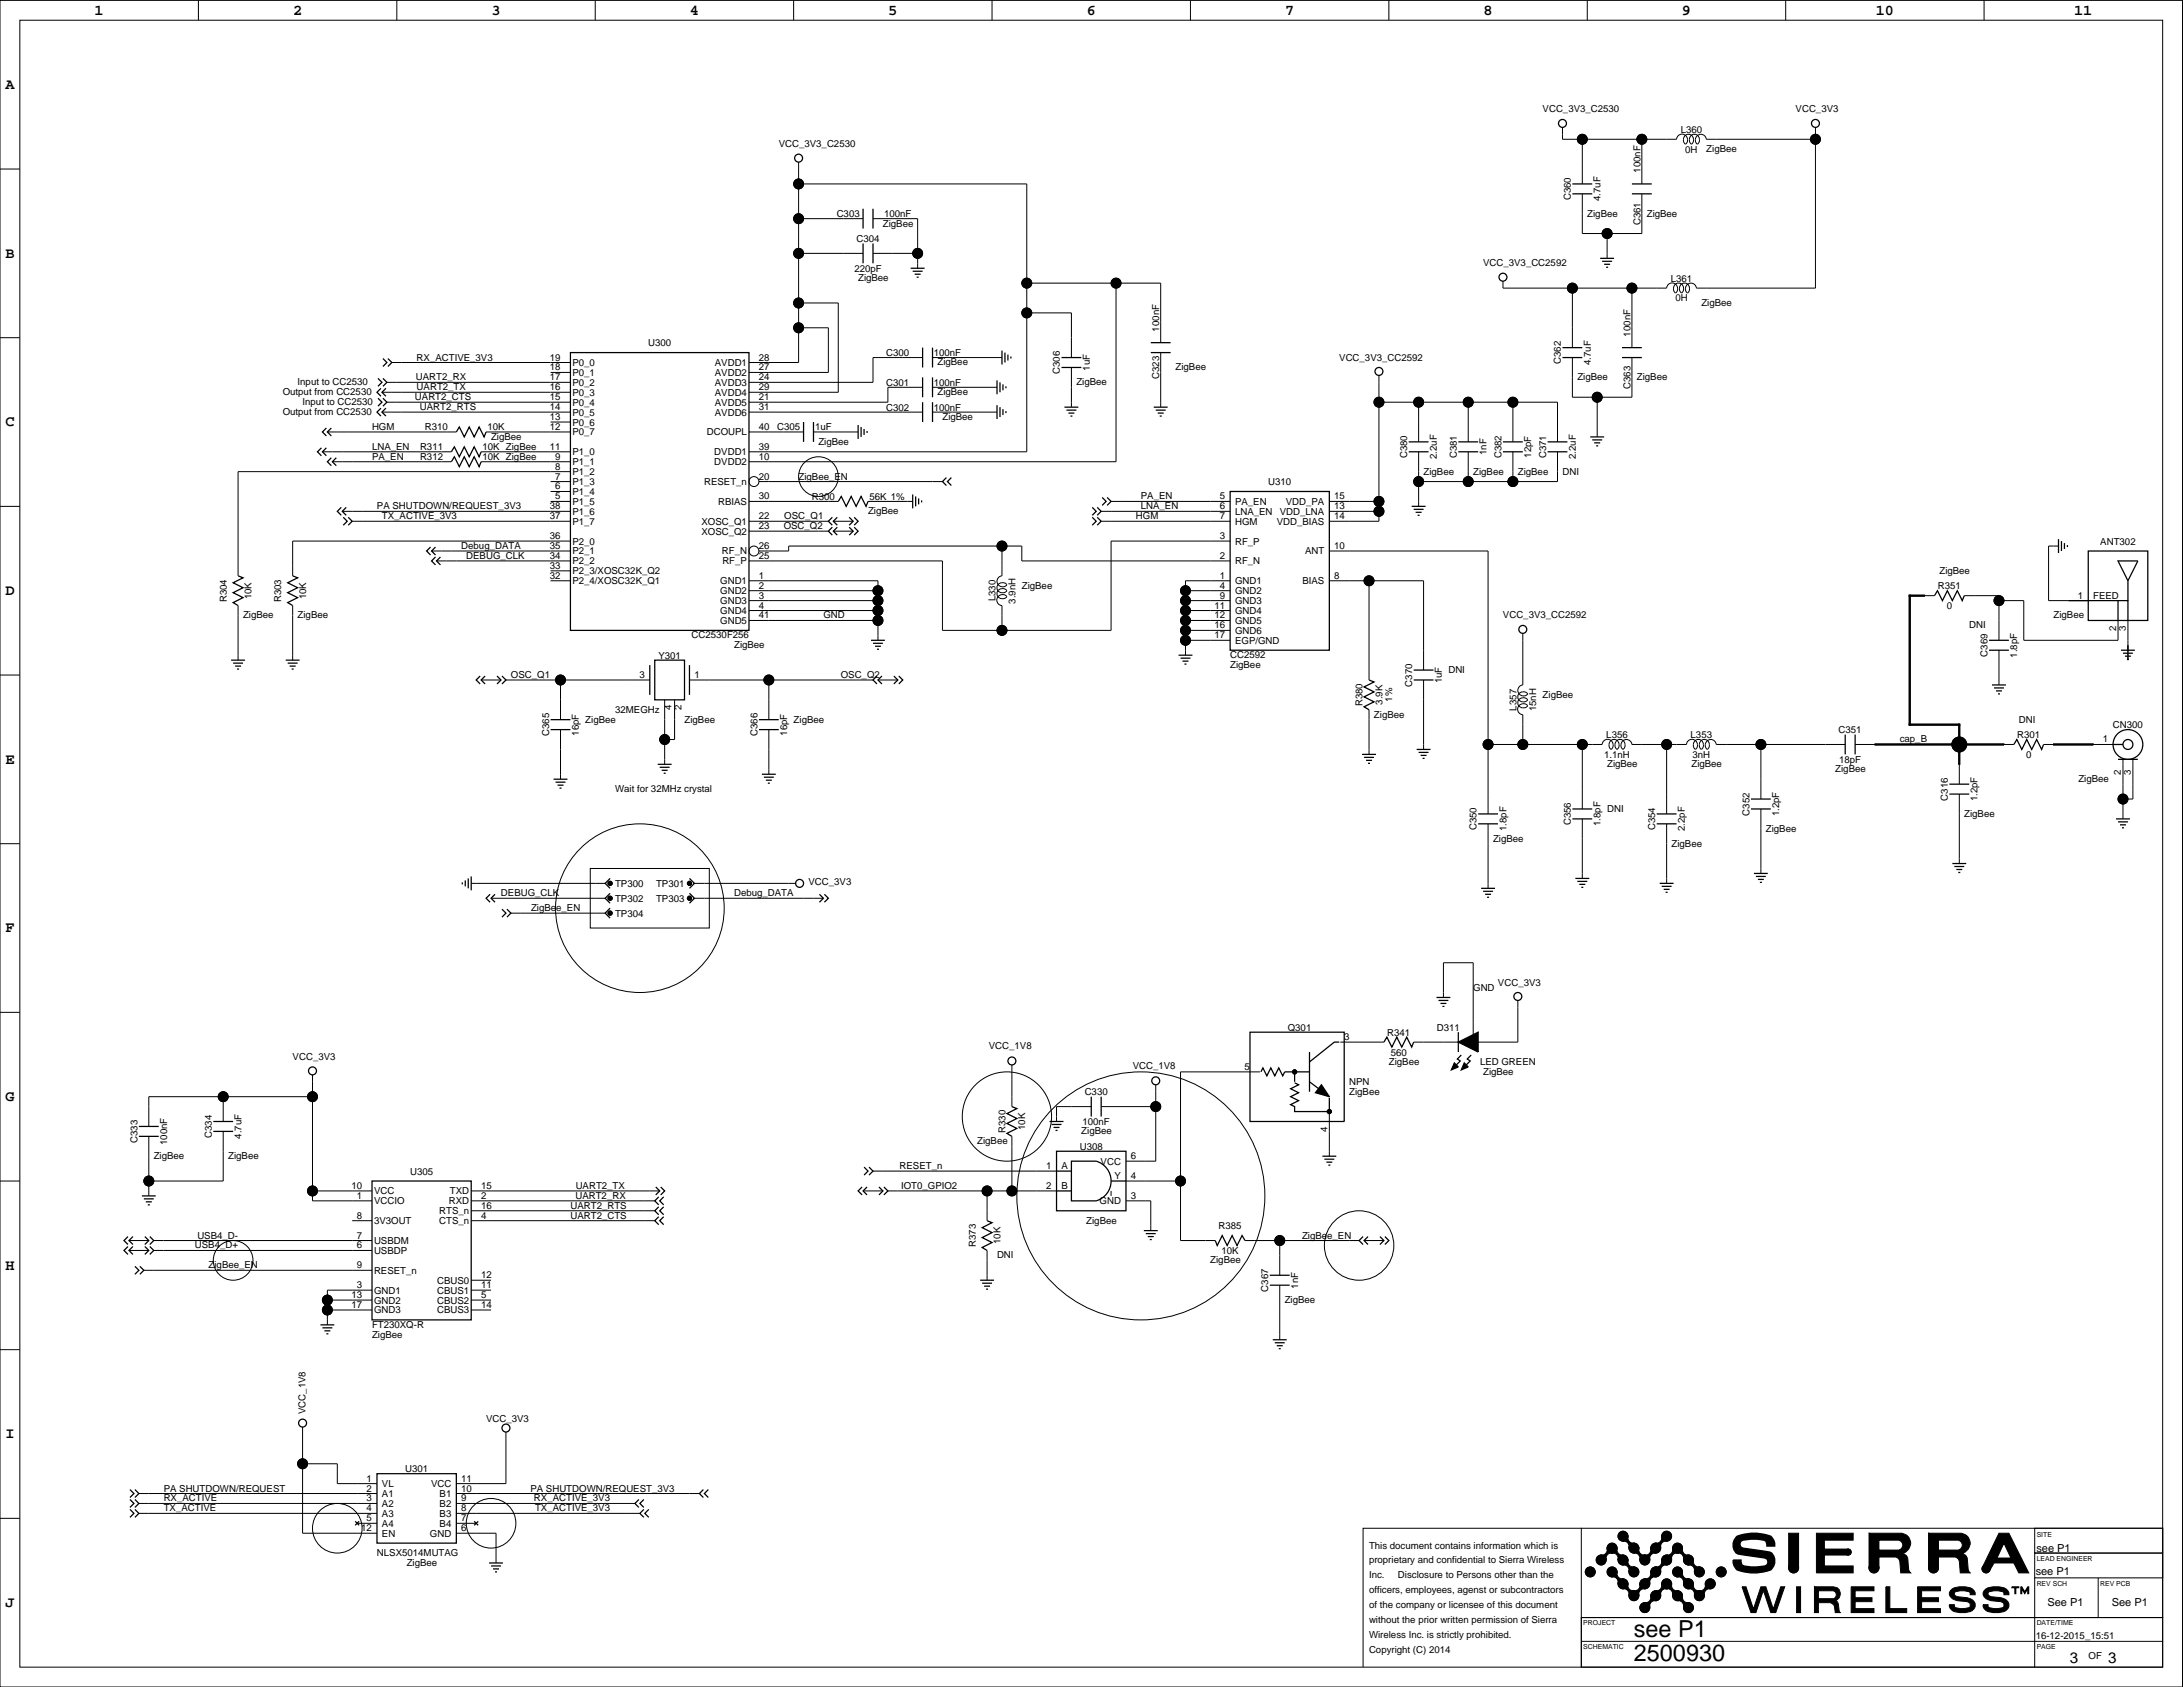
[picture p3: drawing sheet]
<svg xmlns="http://www.w3.org/2000/svg" width="559mm" height="432mm" viewBox="0 0 559 432" stroke-linecap="round" stroke-linejoin="round" font-family="sans-serif">
<defs><g id="words">
<g font-size="6">
<text x="418.2" y="418.9">see P1</text>
<text x="418.2" y="425.2">2500930</text>
</g>
<g font-size="3.9">
<text x="24.2" y="3.7">1</text>
<text x="75" y="3.7">2</text>
<text x="125.8" y="3.7">3</text>
<text x="176.6" y="3.7">4</text>
<text x="227.4" y="3.7">5</text>
<text x="278.2" y="3.7">6</text>
<text x="329" y="3.7">7</text>
<text x="379.7" y="3.7">8</text>
<text x="430.5" y="3.7">9</text>
<text x="480.2" y="3.7">10</text>
<text x="531" y="3.7">11</text>
<text x="1.4" y="22.8">A</text>
<text x="1.4" y="65.9">B</text>
<text x="1.4" y="109.1">C</text>
<text x="1.4" y="152.3">D</text>
<text x="1.4" y="195.5">E</text>
<text x="1.4" y="238.6">F</text>
<text x="1.4" y="281.8">G</text>
<text x="1.4" y="325">H</text>
<text x="1.4" y="368.1">I</text>
<text x="1.4" y="411.3">J</text>
<text x="529.9" y="425.6">3</text>
<text x="539.6" y="425.6">3</text>
</g>
<g font-size="2.8">
<text x="521.3" y="397.3">see P1</text>
<text x="521.1" y="403.1">see P1</text>
<text x="524.1" y="411">See P1</text>
<text x="540.6" y="411">See P1</text>
</g>
<g font-size="2.5">
<text x="394.9" y="28.8">VCC_3V3_C2530</text>
<text x="459.6" y="28.8">VCC_3V3</text>
<text x="430.2" y="34">L360</text>
<text x="199.3" y="37.7">VCC_3V3_C2530</text>
<text x="431.4" y="39.1">0H</text>
<text x="436.8" y="38.9">ZigBee</text>
<text x="419.9" y="44.2" transform="rotate(-90 419.9 44.2)">100nF</text>
<text x="402.1" y="51.3" transform="rotate(-90 402.1 51.3)">C360</text>
<text x="409.7" y="51.5" transform="rotate(-90 409.7 51.5)">4.7uF</text>
<text x="214.2" y="55.6">C303</text>
<text x="226" y="58">ZigBee</text>
<text x="226.3" y="55.6">100nF</text>
<text x="406.3" y="55.5">ZigBee</text>
<text x="419.9" y="57.6" transform="rotate(-90 419.9 57.6)">C361</text>
<text x="421.5" y="55.5">ZigBee</text>
<text x="219.2" y="61.9">C304</text>
<text x="218.7" y="69.5">220pF</text>
<text x="219.7" y="72">ZigBee</text>
<text x="379.6" y="68.2">VCC_3V3_CC2592</text>
<text x="427.7" y="72.1">L361</text>
<text x="428.9" y="77.2">0H</text>
<text x="435.5" y="78.3">ZigBee</text>
<text x="165.9" y="88.6">U300</text>
<text x="296.7" y="84.9" transform="rotate(-90 296.7 84.9)">100nF</text>
<text x="417.4" y="86.1" transform="rotate(-90 417.4 86.1)">100nF</text>
<text x="106.7" y="92.3">RX_ACTIVE_3V3</text>
<text x="140.7" y="94.8">18</text>
<text x="140.7" y="92.3">19</text>
<text x="146.5" y="93.7">P0_0</text>
<text x="183" y="93.7">AVDD1</text>
<text x="194.3" y="94.8">27</text>
<text x="194.3" y="92.3">28</text>
<text x="226.9" y="91.1">C300</text>
<text x="239" y="91.1">100nF</text>
<text x="240" y="93.5">ZigBee</text>
<text x="271.3" y="95.7" transform="rotate(-90 271.3 95.7)">C306</text>
<text x="279" y="94.9" transform="rotate(-90 279 94.9)">1uF</text>
<text x="300.9" y="94.8">ZigBee</text>
<text x="342.8" y="92.3">VCC_3V3_CC2592</text>
<text x="399.6" y="93.2" transform="rotate(-90 399.6 93.2)">C362</text>
<text x="407.2" y="93.4" transform="rotate(-90 407.2 93.4)">4.7uF</text>
<text x="72.4" y="101.2">Output from CC2530</text>
<text x="76.2" y="98.6">Input to CC2530</text>
<text x="106.5" y="97.4">UART2_RX</text>
<text x="106.7" y="99.9">UART2_TX</text>
<text x="140.7" y="99.9">16</text>
<text x="140.7" y="97.4">17</text>
<text x="146.5" y="96.2">P0_1</text>
<text x="146.5" y="98.8">P0_2</text>
<text x="146.5" y="101.3">P0_3</text>
<text x="183" y="96.2">AVDD2</text>
<text x="183" y="98.8">AVDD3</text>
<text x="183" y="101.3">AVDD4</text>
<text x="194.3" y="99.9">29</text>
<text x="194.3" y="97.4">24</text>
<text x="226.9" y="98.8">C301</text>
<text x="239" y="98.8">100nF</text>
<text x="240" y="101.2">ZigBee</text>
<text x="275.5" y="98.6">ZigBee</text>
<text x="296.7" y="97" transform="rotate(-90 296.7 97)">C323</text>
<text x="403.8" y="97.4">ZigBee</text>
<text x="417.4" y="99.5" transform="rotate(-90 417.4 99.5)">C363</text>
<text x="419" y="97.4">ZigBee</text>
<text x="72.4" y="106.2">Output from CC2530</text>
<text x="77.5" y="103.7">Input to CC2530</text>
<text x="106.2" y="102.4">UART2_CTS</text>
<text x="107.5" y="105">UART2_RTS</text>
<text x="140.7" y="107.5">13</text>
<text x="140.7" y="105">14</text>
<text x="140.7" y="102.4">15</text>
<text x="146.5" y="103.8">P0_4</text>
<text x="146.5" y="106.4">P0_5</text>
<text x="183" y="103.8">AVDD5</text>
<text x="183" y="106.4">AVDD6</text>
<text x="194.3" y="105">31</text>
<text x="194.3" y="102.4">21</text>
<text x="226.9" y="105.1">C302</text>
<text x="239" y="105.1">100nF</text>
<text x="241.2" y="107.5">ZigBee</text>
<text x="95.2" y="110.1">HGM</text>
<text x="108.8" y="110.2">R310</text>
<text x="124.8" y="110.2">10K</text>
<text x="125.7" y="112.6">ZigBee</text>
<text x="140.7" y="110.1">12</text>
<text x="146.5" y="108.9">P0_6</text>
<text x="146.5" y="111.4">P0_7</text>
<text x="180.9" y="111.4">DCOUPL</text>
<text x="194.3" y="110.1">40</text>
<text x="198.9" y="110.2">C305</text>
<text x="208.6" y="110.2">1uF</text>
<text x="209.5" y="113.9">ZigBee</text>
<text x="95.2" y="117.7">PA_EN</text>
<text x="95.2" y="115.1">LNA_EN</text>
<text x="107.5" y="115.3">R311</text>
<text x="107.5" y="117.8">R312</text>
<text x="123.5" y="115.3">10K ZigBee</text>
<text x="123.5" y="117.8">10K ZigBee</text>
<text x="140.7" y="115.1">11</text>
<text x="142.1" y="117.7">9</text>
<text x="146.5" y="116.5">P1_0</text>
<text x="146.5" y="119.1">P1_1</text>
<text x="182.8" y="116.5">DVDD1</text>
<text x="182.8" y="119.1">DVDD2</text>
<text x="194.3" y="117.7">10</text>
<text x="194.3" y="115.1">39</text>
<text x="360.2" y="117.3" transform="rotate(-90 360.2 117.3)">C380</text>
<text x="367.8" y="117.5" transform="rotate(-90 367.8 117.5)">2.2uF</text>
<text x="372.9" y="117.3" transform="rotate(-90 372.9 117.3)">C381</text>
<text x="380.5" y="116.5" transform="rotate(-90 380.5 116.5)">1nF</text>
<text x="384.3" y="117.3" transform="rotate(-90 384.3 117.3)">C382</text>
<text x="392" y="117.2" transform="rotate(-90 392 117.2)">12pF</text>
<text x="395.8" y="117.3" transform="rotate(-90 395.8 117.3)">C371</text>
<text x="403.4" y="117.5" transform="rotate(-90 403.4 117.5)">2.2uF</text>
<text x="142.1" y="125.3">6</text>
<text x="142.1" y="122.7">7</text>
<text x="142.1" y="120.2">8</text>
<text x="146.5" y="121.6">P1_2</text>
<text x="146.5" y="124.1">P1_3</text>
<text x="180.2" y="124.1">RESET_n</text>
<text x="194.3" y="122.7">20</text>
<text x="204.4" y="122.7">ZigBee_EN</text>
<text x="324.6" y="124.1">U310</text>
<text x="364.4" y="121.5">ZigBee</text>
<text x="377.1" y="121.5">ZigBee</text>
<text x="388.5" y="121.5">ZigBee</text>
<text x="400" y="121.5">DNI</text>
<text x="96.5" y="130.4">PA SHUTDOWN/REQUEST_3V3</text>
<text x="140.7" y="130.4">38</text>
<text x="142.1" y="127.8">5</text>
<text x="146.5" y="126.7">P1_4</text>
<text x="146.5" y="129.2">P1_5</text>
<text x="146.5" y="131.8">P1_6</text>
<text x="183.8" y="129.2">RBIAS</text>
<text x="194.3" y="127.8">30</text>
<text x="207.8" y="128">R300</text>
<text x="222.2" y="131.6">ZigBee</text>
<text x="222.5" y="128">56K 1%</text>
<text x="292" y="127.8">PA_EN</text>
<text x="292" y="130.4">LNA_EN</text>
<text x="312.2" y="127.8">5</text>
<text x="312.2" y="130.4">6</text>
<text x="316.2" y="131.8">LNA_EN</text>
<text x="316.2" y="129.2">PA_EN</text>
<text x="327.6" y="131.8">VDD_LNA</text>
<text x="329.1" y="129.2">VDD_PA</text>
<text x="341.6" y="130.4">13</text>
<text x="341.6" y="127.8">15</text>
<text x="97.8" y="132.9">TX_ACTIVE_3V3</text>
<text x="140.7" y="138">36</text>
<text x="140.7" y="132.9">37</text>
<text x="146.5" y="134.3">P1_7</text>
<text x="179.6" y="134.3">XOSC_Q1</text>
<text x="179.6" y="136.8">XOSC_Q2</text>
<text x="194.3" y="135.4">23</text>
<text x="194.3" y="132.9">22</text>
<text x="200.6" y="135.4">OSC_Q2</text>
<text x="200.8" y="132.9">OSC_Q1</text>
<text x="290.8" y="132.9">HGM</text>
<text x="312.2" y="132.9">7</text>
<text x="312.2" y="138">3</text>
<text x="316.2" y="134.3">HGM</text>
<text x="326.8" y="134.3">VDD_BIAS</text>
<text x="341.6" y="132.9">14</text>
<text x="118.1" y="140.5">Debug_DATA</text>
<text x="119.4" y="143.1">DEBUG_CLK</text>
<text x="140.7" y="143.1">34</text>
<text x="140.7" y="140.5">35</text>
<text x="146.5" y="139.4">P2_0</text>
<text x="146.5" y="141.9">P2_1</text>
<text x="184.8" y="141.9">RF_N</text>
<text x="194.3" y="143.1">25</text>
<text x="194.3" y="140.5">26</text>
<text x="312.2" y="143.1">2</text>
<text x="316.2" y="139.4">RF_P</text>
<text x="334.1" y="141.9">ANT</text>
<text x="341.6" y="140.5">10</text>
<text x="537.6" y="139.4">ANT302</text>
<text x="140.7" y="148.1">32</text>
<text x="140.7" y="145.6">33</text>
<text x="146.5" y="144.5">P2_2</text>
<text x="146.5" y="147">P2_3/XOSC32K_Q2</text>
<text x="146.5" y="149.5">P2_4/XOSC32K_Q1</text>
<text x="184.4" y="149.5">GND1</text>
<text x="184.9" y="144.5">RF_P</text>
<text x="194.3" y="148.1">1</text>
<text x="312.2" y="148.1">1</text>
<text x="316.2" y="144.5">RF_N</text>
<text x="316.2" y="149.5">GND1</text>
<text x="333.4" y="149.5">BIAS</text>
<text x="341.6" y="148.1">8</text>
<text x="496.5" y="146.9">ZigBee</text>
<text x="58" y="154.1" transform="rotate(-90 58 154.1)">R304</text>
<text x="64.4" y="153.4" transform="rotate(-90 64.4 153.4)">10K</text>
<text x="72" y="154.1" transform="rotate(-90 72 154.1)">R303</text>
<text x="78.3" y="153.4" transform="rotate(-90 78.3 153.4)">10K</text>
<text x="184.4" y="152.1">GND2</text>
<text x="184.4" y="154.6">GND3</text>
<text x="194.3" y="155.8">4</text>
<text x="194.3" y="153.2">3</text>
<text x="194.3" y="150.7">2</text>
<text x="254.8" y="153.9" transform="rotate(-90 254.8 153.9)">L330</text>
<text x="259.9" y="154.5" transform="rotate(-90 259.9 154.5)">3.9nH</text>
<text x="261.6" y="150.7">ZigBee</text>
<text x="310.9" y="155.8">11</text>
<text x="312.2" y="153.2">9</text>
<text x="312.2" y="150.7">4</text>
<text x="316.2" y="152.1">GND2</text>
<text x="316.2" y="154.6">GND3</text>
<text x="496" y="150.8">R351</text>
<text x="498.3" y="155.9">0</text>
<text x="531.9" y="153.2">1</text>
<text x="535.8" y="153.4">FEED</text>
<text x="62.2" y="158.3">ZigBee</text>
<text x="76.2" y="158.3">ZigBee</text>
<text x="184.4" y="157.2">GND4</text>
<text x="184.4" y="159.7">GND5</text>
<text x="194.3" y="158.3">41</text>
<text x="210.8" y="158.3">GND</text>
<text x="310.9" y="160.8">16</text>
<text x="310.9" y="158.3">12</text>
<text x="316.2" y="159.7">GND5</text>
<text x="316.2" y="157.2">GND4</text>
<text x="384.7" y="158.3">VCC_3V3_CC2592</text>
<text x="504.1" y="160.8">DNI</text>
<text x="525.7" y="158.3">ZigBee</text>
<text x="541.7" y="161.5" transform="rotate(-90 541.7 161.5)">2</text>
<text x="544.2" y="161.5" transform="rotate(-90 544.2 161.5)">3</text>
<text x="177" y="163.4">CC2530F256</text>
<text x="187.9" y="165.9">ZigBee</text>
<text x="310.9" y="163.4">17</text>
<text x="316.2" y="164.8">EGP/GND</text>
<text x="316.2" y="162.2">GND6</text>
<text x="130.8" y="173.5">OSC_Q1</text>
<text x="163.7" y="173.5">3</text>
<text x="168.5" y="168.6">Y301</text>
<text x="177.8" y="173.5">1</text>
<text x="215.2" y="173.5">OSC_Q2</text>
<text x="314.9" y="171">ZigBee</text>
<text x="314.9" y="168.5">CC2592</text>
<text x="370.8" y="172.3">DNI</text>
<text x="508.8" y="168.1" transform="rotate(-90 508.8 168.1)">C369</text>
<text x="516.4" y="168.3" transform="rotate(-90 516.4 168.3)">1.8pF</text>
<text x="356.4" y="179.6" transform="rotate(-90 356.4 179.6)">1%</text>
<text x="361.5" y="175.7" transform="rotate(-90 361.5 175.7)">C370</text>
<text x="369.1" y="174.9" transform="rotate(-90 369.1 174.9)">1uF</text>
<text x="394.9" y="178.6">ZigBee</text>
<text x="149.8" y="185">ZigBee</text>
<text x="157.5" y="182.6">32MEGHz</text>
<text x="171.9" y="181.8" transform="rotate(-90 171.9 181.8)">4</text>
<text x="174.5" y="181.8" transform="rotate(-90 174.5 181.8)">2</text>
<text x="175.2" y="185">ZigBee</text>
<text x="203.2" y="185">ZigBee</text>
<text x="348.8" y="180.8" transform="rotate(-90 348.8 180.8)">R380</text>
<text x="351.7" y="183.7">ZigBee</text>
<text x="353.9" y="180.4" transform="rotate(-90 353.9 180.4)">3.9K</text>
<text x="388.1" y="181.9" transform="rotate(-90 388.1 181.9)">L357</text>
<text x="393.2" y="182.1" transform="rotate(-90 393.2 182.1)">15nH</text>
<text x="516.8" y="185">DNI</text>
<text x="140.6" y="188.4" transform="rotate(-90 140.6 188.4)">C365</text>
<text x="148.2" y="188.3" transform="rotate(-90 148.2 188.3)">16pF</text>
<text x="193.9" y="188.4" transform="rotate(-90 193.9 188.4)">C366</text>
<text x="201.5" y="188.3" transform="rotate(-90 201.5 188.3)">16pF</text>
<text x="411.2" y="188.9">L356</text>
<text x="432.8" y="188.9">L353</text>
<text x="470.7" y="187.6">C351</text>
<text x="486.3" y="190">cap_B</text>
<text x="516.4" y="188.9">R301</text>
<text x="538.3" y="190">1</text>
<text x="540.9" y="186.4">CN300</text>
<text x="410.6" y="194">1.1nH</text>
<text x="411.4" y="196.4">ZigBee</text>
<text x="433" y="196.4">ZigBee</text>
<text x="433.2" y="194">3nH</text>
<text x="469.8" y="197.7">ZigBee</text>
<text x="470.8" y="195.3">18pF</text>
<text x="518.6" y="194">0</text>
<text x="157.4" y="202.7">Wait for 32MHz crystal</text>
<text x="532" y="200.2">ZigBee</text>
<text x="542.9" y="198.3" transform="rotate(-90 542.9 198.3)">2</text>
<text x="545.5" y="198.3" transform="rotate(-90 545.5 198.3)">3</text>
<text x="411.4" y="207.8">DNI</text>
<text x="447.8" y="208.7" transform="rotate(-90 447.8 208.7)">C352</text>
<text x="455.4" y="208.9" transform="rotate(-90 455.4 208.9)">1.2pF</text>
<text x="498.6" y="204.9" transform="rotate(-90 498.6 204.9)">C316</text>
<text x="502.8" y="209.1">ZigBee</text>
<text x="506.2" y="205.1" transform="rotate(-90 506.2 205.1)">1.2pF</text>
<text x="378" y="212.6" transform="rotate(-90 378 212.6)">C350</text>
<text x="382.2" y="215.4">ZigBee</text>
<text x="385.6" y="212.8" transform="rotate(-90 385.6 212.8)">1.8pF</text>
<text x="402.1" y="211.3" transform="rotate(-90 402.1 211.3)">C356</text>
<text x="409.7" y="211.5" transform="rotate(-90 409.7 211.5)">1.8pF</text>
<text x="423.7" y="212.6" transform="rotate(-90 423.7 212.6)">C354</text>
<text x="431.3" y="212.8" transform="rotate(-90 431.3 212.8)">2.2pF</text>
<text x="452" y="212.9">ZigBee</text>
<text x="427.9" y="216.7">ZigBee</text>
<text x="157.4" y="227">TP300</text>
<text x="167.9" y="227">TP301</text>
<text x="207" y="226.6">VCC_3V3</text>
<text x="128.2" y="229.4">DEBUG_CLK</text>
<text x="135.9" y="233.2">ZigBee_EN</text>
<text x="157.4" y="230.8">TP302</text>
<text x="167.9" y="230.8">TP303</text>
<text x="187.9" y="229.4">Debug_DATA</text>
<text x="157.4" y="234.6">TP304</text>
<text x="377.1" y="253.5">GND</text>
<text x="383.5" y="252.3">VCC_3V3</text>
<text x="329.6" y="263.8">Q301</text>
<text x="367.8" y="263.8">D311</text>
<text x="253.1" y="268.5">VCC_1V8</text>
<text x="344.1" y="266.2">3</text>
<text x="355.1" y="265.1">R341</text>
<text x="74.9" y="271.3">VCC_3V3</text>
<text x="289.9" y="273.6">VCC_1V8</text>
<text x="318.6" y="273.8">5</text>
<text x="355.5" y="272.6">ZigBee</text>
<text x="356" y="270.2">560</text>
<text x="378.9" y="272.7">LED GREEN</text>
<text x="379.6" y="275.1">ZigBee</text>
<text x="277.7" y="280.3">C330</text>
<text x="345.4" y="280.2">ZigBee</text>
<text x="345.4" y="277.8">NPN</text>
<text x="277.1" y="287.9">100nF</text>
<text x="35.2" y="292.5" transform="rotate(-90 35.2 292.5)">C333</text>
<text x="42.8" y="293.1" transform="rotate(-90 42.8 293.1)">100nF</text>
<text x="54.2" y="291.3" transform="rotate(-90 54.2 291.3)">C334</text>
<text x="61.8" y="291.5" transform="rotate(-90 61.8 291.5)">4.7uF</text>
<text x="250.1" y="292.9">ZigBee</text>
<text x="257.4" y="290" transform="rotate(-90 257.4 290)">R330</text>
<text x="262.4" y="289.2" transform="rotate(-90 262.4 289.2)">10K</text>
<text x="276.8" y="290.4">ZigBee</text>
<text x="339.8" y="289.7" transform="rotate(-90 339.8 289.7)">4</text>
<text x="39.4" y="296.7">ZigBee</text>
<text x="58.4" y="296.7">ZigBee</text>
<text x="230.3" y="299.2">RESET_n</text>
<text x="267.8" y="299.2">1</text>
<text x="271.7" y="299.2">A</text>
<text x="276.4" y="294.3">U308</text>
<text x="281.7" y="298.1">VCC</text>
<text x="289.5" y="296.7">6</text>
<text x="89.9" y="304.3">10</text>
<text x="95.7" y="305.7">VCC</text>
<text x="105" y="300.6">U305</text>
<text x="115.2" y="305.7">TXD</text>
<text x="123.2" y="304.3">15</text>
<text x="147.4" y="304.3">UART2_TX</text>
<text x="230.6" y="304.3">IOT0_GPIO2</text>
<text x="267.8" y="304.3">2</text>
<text x="271.7" y="304.3">B</text>
<text x="285.3" y="301.8">Y</text>
<text x="289.5" y="301.8">4</text>
<text x="91.3" y="311.9">8</text>
<text x="91.3" y="306.9">1</text>
<text x="95.7" y="308.3">VCCIO</text>
<text x="112.4" y="310.8">RTS_n</text>
<text x="114.9" y="308.3">RXD</text>
<text x="123.2" y="311.9">4</text>
<text x="123.2" y="309.4">16</text>
<text x="123.2" y="306.9">2</text>
<text x="146" y="311.9">UART2_CTS</text>
<text x="146" y="309.4">UART2_RTS</text>
<text x="147.3" y="306.9">UART2_RX</text>
<text x="281.5" y="308.3">GND</text>
<text x="289.5" y="306.9">3</text>
<text x="50.5" y="317">USB4_D-</text>
<text x="91.3" y="317">7</text>
<text x="95.7" y="313.3">3V3OUT</text>
<text x="112.4" y="313.3">CTS_n</text>
<text x="278.1" y="313.2">ZigBee</text>
<text x="311.9" y="314.6">R385</text>
<text x="333.3" y="317">ZigBee_EN</text>
<text x="49.9" y="319.6">USB4_D+</text>
<text x="91.3" y="319.6">6</text>
<text x="95.7" y="318.4">USBDM</text>
<text x="95.7" y="321">USBDP</text>
<text x="249.7" y="319.2" transform="rotate(-90 249.7 319.2)">R373</text>
<text x="255.2" y="322.1">DNI</text>
<text x="256.1" y="318.5" transform="rotate(-90 256.1 318.5)">10K</text>
<text x="309.8" y="323.4">ZigBee</text>
<text x="312.7" y="321">10K</text>
<text x="53.4" y="324.6">ZigBee_EN</text>
<text x="91.3" y="329.7">3</text>
<text x="91.3" y="324.6">9</text>
<text x="95.7" y="326">RESET_n</text>
<text x="111.9" y="328.6">CBUS0</text>
<text x="123.2" y="329.7">11</text>
<text x="123.2" y="327.2">12</text>
<text x="332.3" y="329.8" transform="rotate(-90 332.3 329.8)">1nF</text>
<text x="89.9" y="334.8">17</text>
<text x="89.9" y="332.3">13</text>
<text x="95.7" y="331.1">GND1</text>
<text x="95.7" y="333.6">GND2</text>
<text x="111.9" y="331.1">CBUS1</text>
<text x="111.9" y="333.6">CBUS2</text>
<text x="123.2" y="334.8">14</text>
<text x="123.2" y="332.3">5</text>
<text x="324.7" y="330.6" transform="rotate(-90 324.7 330.6)">C367</text>
<text x="328.9" y="333.5">ZigBee</text>
<text x="95.2" y="339.9">FT230XQ-R</text>
<text x="95.7" y="336.2">GND3</text>
<text x="111.9" y="336.2">CBUS3</text>
<text x="95.2" y="342.4">ZigBee</text>
<text x="78.2" y="362" transform="rotate(-90 78.2 362)">VCC_1V8</text>
<text x="124.4" y="364">VCC_3V3</text>
<text x="103.7" y="376.8">U301</text>
<text x="41.9" y="381.8">PA SHUTDOWN/REQUEST</text>
<text x="93.9" y="379.2">1</text>
<text x="93.9" y="381.8">2</text>
<text x="97.8" y="383.2">A1</text>
<text x="97.8" y="380.6">VL</text>
<text x="110.3" y="380.6">VCC</text>
<text x="112.5" y="383.2">B1</text>
<text x="118.1" y="379.2">11</text>
<text x="118.1" y="381.8">10</text>
<text x="135.8" y="381.8">PA SHUTDOWN/REQUEST_3V3</text>
<text x="41.9" y="386.8">TX_ACTIVE</text>
<text x="41.9" y="384.3">RX_ACTIVE</text>
<text x="93.9" y="386.8">4</text>
<text x="93.9" y="384.3">3</text>
<text x="93.9" y="389.4">5</text>
<text x="97.8" y="385.7">A2</text>
<text x="97.8" y="388.2">A3</text>
<text x="112.5" y="385.7">B2</text>
<text x="112.5" y="388.2">B3</text>
<text x="118.1" y="386.8">8</text>
<text x="118.1" y="384.3">9</text>
<text x="118.1" y="389.4">7</text>
<text x="136.7" y="384.3">RX_ACTIVE_3V3</text>
<text x="137" y="386.8">TX_ACTIVE_3V3</text>
<text x="92.5" y="391.9">12</text>
<text x="97.8" y="390.8">A4</text>
<text x="97.8" y="393.3">EN</text>
<text x="110.1" y="393.3">GND</text>
<text x="112.5" y="390.8">B4</text>
<text x="118.1" y="391.9">6</text>
<text x="96.5" y="398.3">NLSX5014MUTAG</text>
<text x="104.1" y="400.8">ZigBee</text>
<text x="350.4" y="396.4">This document contains information which is</text>
<text x="350.4" y="400.2">proprietary and confidential to Sierra Wireless</text>
<text x="350.4" y="404">Inc.</text>
<text x="350.4" y="407.8">officers, employees, agenst or subcontractors</text>
<text x="357.9" y="404">Disclosure to Persons other than the</text>
<text x="350.4" y="411.6">of the company or licensee of this document</text>
<text x="350.4" y="415.4">without the prior written permission of Sierra</text>
<text x="350.4" y="419.2">Wireless Inc. is strictly prohibited.</text>
<text x="521.1" y="419.5">16-12-2015_15:51</text>
<text x="350.4" y="423">Copyright (C) 2014</text>
<text x="534.6" y="424.6">OF</text>
</g>
<g font-size="1.8">
<text x="521.3" y="393.3">SITE</text>
<text x="521.3" y="399.4">LEAD ENGINEER</text>
<text x="521.3" y="406">REV SCH</text>
<text x="537.6" y="406">REV PCB</text>
<text x="405.3" y="415.9">PROJECT</text>
<text x="521.3" y="415.9">DATE/TIME</text>
<text x="405.3" y="422">SCHEMATIC</text>
<text x="521.3" y="422">PAGE</text>
</g>
</g></defs>
<g fill="none" stroke="#000" stroke-width=".26">
<path d="M0 .1h558.7v431.7h-558.7zM5.1 5.2h548.5v421.5h-548.5zM50.8 .1v5.1M101.6 .1v5.1M152.4 .1v5.1M203.2 .1v5.1M253.9 .1v5.1M304.7 .1v5.1M355.5 .1v5.1M406.3 .1v5.1M457.1 .1v5.1M507.9 .1v5.1"/>
<path d="M400 34.4h.1M400 32.6v3.1h29.2a1.43 1.43 0 0 1 2.1-1.2 1.43 1.43 0 0 1 .2 2.4 1.39 1.39 0 0 1-.3-2.1 1.39 1.39 0 0 1 2.1 0 1.39 1.39 0 0 1-.3 2.1 1.35 1.35 0 0 1-.2-2.2 1.35 1.35 0 0 1 2.2 .6v.3M405 35.7v11.4M420.3 35.7v11.4M435 35.6a1.23 1.23 0 0 1-.5 1.3M464.7 34.4h.1M464.7 35.7h-27.9a1.42 1.42 0 0 0-2.1-1.1 1.42 1.42 0 0 0-.2 2.3M464.7 32.6v41.1h-30.5a1.41 1.41 0 0 0-2-1 1.41 1.41 0 0 0-.2 2.3 1.39 1.39 0 0 0 .3-2.1 1.39 1.39 0 0 0-2.1 0 1.39 1.39 0 0 0 .2 2.1 1.39 1.39 0 0 0 .3-2.1 1.39 1.39 0 0 0-2.1 0 1.39 1.39 0 0 0 .3 2.1 1.43 1.43 0 0 0-.2-2.4 1.43 1.43 0 0 0-2.1 1.1h-41.9v-1.7M0 43.3h5.1M204.4 43.3h.1M204.4 41.5v51.3h-12.7M204.4 47.1h58.4v68.5h-71.1"/>
<path d="M204.4 56h16.5M223.5 56h11.4v12.7M405 49.6v10.2h15.3v-10.2M411.4 59.8v6.3M204.4 77.6h10.2v22.8h-22.9M204.4 64.9h16.5M223.5 64.9h11.4M234.9 67.4h.1M262.8 72.5h34.3v15.2M285.7 72.5v45.7h-94M384.7 73.7h.1M402.5 73.7v15.3"/>
<path d="M411.4 64.9h.1M417.7 73.7v15.3M0 86.4h5.1M99 97.9h47M100.3 92.8h45.7M140.9 95.3h5.1M204.4 83.9h7.6v11.4h-20.3M236.2 99.1h-8.9v3.8h-35.6M236.2 91.5h-12.7v6.4h-31.8M238.7 91.5h17.8M238.7 99.1h16.5M253.9 99.1h.1"/>
<path d="M255.2 91.5h.1M262.8 80.1h11.5v11.4M274.3 94.1v10.1M297.1 90.2v14M353 97.9h.1M353 96.1v37.3h-12.7M402.5 91.5v10.2h15.2v-10.2M82.5 115.6h33M83.8 110.6h33M85.1 118.2h30.4M97.8 100.4h48.2M97.8 105.5h48.2"/>
<path d="M99 102.9h47M123.2 115.6h22.8M123.2 118.2h22.8M124.4 110.6h21.6M140.9 108h5.1M191.7 105.5h44.5M191.7 110.6h14M208.2 110.6h11.5M218.4 110.6h.1M238.7 105.5h16.5M253.9 105.5h.1M274.3 102.9h.1"/>
<path d="M297.1 102.9h.1M353 102.9h45.7v10.2M363.1 102.9v10.2M363.1 115.6v14M375.8 102.9v10.2M375.8 115.6v7.7M387.3 102.9v10.2M387.3 115.6v7.7M398.7 115.6v7.7h-35.6M408.8 110.6h.1M408.8 101.7v10.1M0 129.6h5.1"/>
<path d="M87.6 130.9h58.4M90.1 133.4h55.9M140.9 123.3h5.1M140.9 128.3h5.1M140.9 125.8h5.1M146 138.5h-71.1v8.9M146 120.7h-85.1v26.7M191.7 133.4h20.3M191.7 128.3h22.9M191.7 136h20.3M194.3 123.3h46.9M213.3 133.4h5.1"/>
<path d="M213.3 136h5.1M222.2 128.3h11.4M232.4 128.3h.1M256.5 139.8v7.6a1.42 1.42 0 0 0-1.1 2.1 1.42 1.42 0 0 0 2.3 .2 1.35 1.35 0 0 0-2.1-.2 1.35 1.35 0 0 0 .5 2.2h.4a1.24 1.24 0 0 0 1.2-.5M281.9 133.4h33M281.9 130.9h33M284.4 128.3h30.5M314.9 138.5h-30.5v22.9h-43.2v-17.8h-49.5M340.3 128.3h12.7M340.3 130.9h12.7M363.1 128.3h.1M525.7 139.8h.1"/>
<path d="M526.9 139.8h-2.5v13.9h10.1M60.9 155v14M74.9 155v14M110.5 141h35.5M111.7 143.6h34.3M140.9 148.7h5.1M140.9 146.1h5.1M191.7 148.7h33v15.2M191.7 151.2h33M191.7 153.7h33M191.7 156.3h33M191.7 158.8h33"/>
<path d="M194.3 141h7.6v-1.2h59.7v3.8h53.3M257.7 152.7a1.43 1.43 0 0 0-2.3 .2 1.43 1.43 0 0 0 1.1 2.1v6.4M257.7 151.2a1.4 1.4 0 0 0-2-.3 1.4 1.4 0 0 0 0 2.1 1.4 1.4 0 0 0 2-.3M303.5 151.2h11.4M303.5 153.7h11.4M303.5 156.3h11.4M303.5 158.8h11.4M314.9 148.7h-11.4v19M340.3 148.7h24.1v22.8M340.3 141h40.6v67.3M350.4 148.7v25.3M495.2 152.5h-6.4v33h12.7v15.2"/>
<path d="M502.8 152.5h8.9v11.4M511.7 153.7h6.3v10.2h24.2v-5.1M544.7 158.8v10.2M0 172.8h5.1M60.9 167.7h.1M74.9 167.7h.1M123.2 174h5M129.5 174h36.8M143.5 174v10.2M170.1 179.1v16.5M172.7 179.1v10.2h-2.6M176.5 174h47"/>
<path d="M196.8 174v10.2M224.7 162.6h.1M224.7 174h5.1M303.5 166.4h.1M303.5 163.9h11.4M303.5 161.4h11.4M364.4 174v17.8M389.8 163.9h.1M389.8 162.1v13.2a1.41 1.41 0 0 0-1.1 2.1 1.41 1.41 0 0 0 2.4 .2 1.39 1.39 0 0 0-2.1-.3 1.39 1.39 0 0 0 0 2.1 1.39 1.39 0 0 0 2.1-.3 1.39 1.39 0 0 0-2.1-.3 1.39 1.39 0 0 0 0 2.1 1.39 1.39 0 0 0 2.1-.3 1.43 1.43 0 0 0-2.4 .2 1.43 1.43 0 0 0 1.1 2.1v7.7M511.7 174h.1M511.7 166.4v8.9M544.7 165.2h.1"/>
<path d="M143.5 198.2h.1M143.5 186.7v12.7M170.1 194.4h.1M196.8 196.9h.1M196.8 186.7v11.5M350.4 191.8h.1M350.4 181.7v11.4M364.4 190.6h.1M380.9 190.6h29.2a1.43 1.43 0 0 1 2.1-1.2 1.43 1.43 0 0 1 .2 2.4 1.39 1.39 0 0 1-.3-2.1 1.39 1.39 0 0 1 2.1 0 1.39 1.39 0 0 1-.3 2.1 1.39 1.39 0 0 1-.3-2.1 1.39 1.39 0 0 1 2.1 0 1.39 1.39 0 0 1-.2 2.1 1.41 1.41 0 0 1 .1-2.3 1.41 1.41 0 0 1 2.1 1.1h14a1.43 1.43 0 0 1 2.1-1.2 1.43 1.43 0 0 1 .2 2.4M405 190.6v16.5M426.6 190.6v17.7M434 191.8a1.4 1.4 0 0 1-.3-2.1 1.4 1.4 0 0 1 2.1 0 1.4 1.4 0 0 1-.3 2.1"/>
<path d="M450.7 190.6v13.9M472.3 190.6h-33a1.42 1.42 0 0 0-2.1-1.1 1.42 1.42 0 0 0-.2 2.3 1.39 1.39 0 0 0 .3-2.1 1.39 1.39 0 0 0-2.1 0 1.39 1.39 0 0 0 .3 2.1M474.9 190.6h40.6M523.1 190.6h17.8M543.4 194.4v15.2M546 194.4v10.1h-2.6M0 215.9h5.1M380.9 210.9v16.5M405 209.6v15.2M426.6 210.9v15.2M450.7 207.1v16.5M501.5 219.8h.1"/>
<path d="M501.5 203.3v17.7M543.4 208.3h.1M120.6 226.1h34.3M121.9 226.1h.1M125.7 229.9h29.2M130.8 233.7h24.1M151.1 222.3h30.5v15.2h-30.5zM177.8 226.1h25.9M177.8 229.9h33M201.9 226.1h.1M380.9 226.1h.1M405 223.6h.1"/>
<path d="M426.6 224.8h.1M450.7 222.3h.1M0 259.1h5.1M252.7 241.3h.1M369.5 254h.1M369.5 255.3v-8.9h7.6v19.1M388.5 257.8h.1M388.5 256.1v10.6h-10.1M80 276.9h.1M80 275.1v32.3h15.2M259 274.4h.1M259 272.6v10.6"/>
<path d="M295.8 279.4h.1M295.8 277.7v19.5h-7.6M322.5 274.4h-20.3v43.1h8.9M343.1 266.7h11.1M361.9 266.7h11.4M38.1 290.9v15.2M57.1 289.6v12.7h-19M57.1 280.7v6.4M80 280.7h-41.9v7.6M223.5 299.7h46.9M259 290.9v13.9M270.4 285.8h.1"/>
<path d="M279.3 283.2h-8.9v3.9M281.9 283.2h13.9M340.3 294.7h.1M340.3 284.8v11.1M0 302.3h5.1M33 317.5h5.1M38.1 304.8h.1M39.4 317.5h55.8M80 304.8h15.2M90.1 312.4h5.1M120.6 304.8h48.3M120.6 307.4h47"/>
<path d="M120.6 312.4h47M120.6 309.9h47M220.9 304.8h5.1M227.3 304.8h43.1M252.7 304.8v7.6M284.4 304.8v1.3zM288.2 302.3h14M288.2 307.4h6.4v7.6M294.6 313.7h.1M318.7 317.5h29.2M327.6 317.5v8.9M349.2 317.5h5"/>
<path d="M33 320.1h5.1M36.8 325.1h58.4M39.4 320.1h55.8M83.8 337.8h.1M83.8 332.8h11.4M83.8 335.3h11.4M95.2 330.2h-11.4v8.9M120.6 330.2h5.1M120.6 332.8h5.1M120.6 335.3h5.1M120.6 327.7h5.1M252.7 326.4h.1"/>
<path d="M252.7 320.1v7.6M327.6 329v13.9M0 345.5h5.1M327.6 341.7h.1M77.5 367h.1M77.5 365.3v27.1h19M77.5 374.7h8.8v5h10.2M129.5 368.3h.1M129.5 366.5v13.2h-12.7M0 388.6h5.1M35.6 384.8h60.9M35.6 387.4h60.9"/>
<path d="M35.6 382.3h60.9M91.4 389.9h.1M91.4 389.9h5.1M116.8 389.9h5.1M116.8 392.4h10.2v7.7M116.8 384.8h45.7M116.8 387.4h47M116.8 382.3h62.2M121.9 389.9h.1M127 398.8h.1M404.8 391.2h148.8v22.8h-148.8zM404.8 391.2h-55.9v35.5"/>
<path d="M520.8 391.2h32.8v6.3h-32.8zM520.8 397.5h32.8v6.4h-32.8zM404.8 414h148.8v12.7h-148.8zM520.8 403.9v22.8M537.1 403.9v10.1M553.6 414h-148.8v12.7M404.8 420.1h148.8"/>
<circle cx="405" cy="35.7" r="1.27"/>
<circle cx="420.3" cy="35.7" r="1.27"/>
<circle cx="464.7" cy="35.7" r="1.27"/>
<circle cx="204.4" cy="47.1" r="1.27"/>
<circle cx="204.4" cy="56" r="1.27"/>
<circle cx="411.4" cy="59.8" r="1.27"/>
<circle cx="204.4" cy="64.9" r="1.27"/>
<circle cx="204.4" cy="77.6" r="1.27"/>
<circle cx="234.9" cy="64.9" r="1.27"/>
<circle cx="262.8" cy="72.5" r="1.27"/>
<circle cx="285.7" cy="72.5" r="1.27"/>
<circle cx="402.5" cy="73.7" r="1.27"/>
<circle cx="417.7" cy="73.7" r="1.27"/>
<circle cx="204.4" cy="83.9" r="1.27"/>
<circle cx="262.8" cy="80.1" r="1.27"/>
<circle cx="353" cy="102.9" r="1.27"/>
<circle cx="363.1" cy="102.9" r="1.27"/>
<circle cx="375.8" cy="102.9" r="1.27"/>
<circle cx="387.3" cy="102.9" r="1.27"/>
<circle cx="408.8" cy="101.7" r="1.27"/>
<circle cx="193" cy="123.3" r="1.27"/>
<circle cx="209.5" cy="122" r="5.1"/>
<circle cx="256.5" cy="139.8" r="1.27"/>
<circle cx="353" cy="130.9" r="1.27"/>
<circle cx="353" cy="128.3" r="1.27"/>
<circle cx="363.1" cy="123.3" r="1.27"/>
<circle cx="375.8" cy="123.3" r="1.27"/>
<circle cx="387.3" cy="123.3" r="1.27"/>
<circle cx="193" cy="141" r="1.27"/>
<circle cx="224.7" cy="153.7" r="1.27"/>
<circle cx="224.7" cy="156.3" r="1.27"/>
<circle cx="224.7" cy="151.2" r="1.27"/>
<circle cx="224.7" cy="158.8" r="1.27"/>
<circle cx="303.5" cy="153.7" r="1.27"/>
<circle cx="303.5" cy="151.2" r="1.27"/>
<circle cx="303.5" cy="156.3" r="1.27"/>
<circle cx="303.5" cy="158.8" r="1.27"/>
<circle cx="350.4" cy="148.7" r="1.27"/>
<circle cx="511.7" cy="153.7" r="1.27"/>
<circle cx="143.5" cy="174" r="1.27"/>
<circle cx="196.8" cy="174" r="1.27"/>
<circle cx="256.5" cy="161.4" r="1.27"/>
<circle cx="303.5" cy="161.4" r="1.27"/>
<circle cx="303.5" cy="163.9" r="1.27"/>
<circle cx="170.1" cy="189.3" r="1.27"/>
<circle cx="380.9" cy="190.6" r="1.27"/>
<circle cx="389.8" cy="190.6" r="1.27"/>
<circle cx="405" cy="190.6" r="1.27"/>
<circle cx="426.6" cy="190.6" r="1.27"/>
<circle cx="450.7" cy="190.6" r="1.27"/>
<circle cx="501.5" cy="190.6" r="1.9"/>
<circle cx="543.4" cy="204.5" r="1.27"/>
<circle cx="163.8" cy="232.5" r="21.6"/>
<circle cx="57.1" cy="280.7" r="1.27"/>
<circle cx="80" cy="280.7" r="1.27"/>
<circle cx="257.8" cy="285.8" r="11.4"/>
<circle cx="295.8" cy="283.2" r="1.27"/>
<circle cx="38.1" cy="302.3" r="1.27"/>
<circle cx="80" cy="304.8" r="1.27"/>
<circle cx="252.7" cy="304.8" r="1.27"/>
<circle cx="259" cy="304.8" r="1.27"/>
<circle cx="292" cy="306.1" r="31.7"/>
<circle cx="302.2" cy="302.3" r="1.27"/>
<circle cx="327.6" cy="317.5" r="1.27"/>
<circle cx="347.9" cy="318.8" r="8.9"/>
<circle cx="59.7" cy="322.6" r="5.1"/>
<circle cx="83.8" cy="332.8" r="1.27"/>
<circle cx="83.8" cy="335.3" r="1.27"/>
<circle cx="77.5" cy="374.7" r="1.27"/>
<circle cx="86.3" cy="391.2" r="6.3"/>
<circle cx="125.7" cy="389.9" r="6.3"/>
<circle cx="409.9" cy="399.3" r="1.27"/>
<circle cx="412.7" cy="396.2" r="1.27"/>
<circle cx="415.4" cy="393.2" r="1.27"/>
<circle cx="415.4" cy="399.3" r="1.27"/>
<circle cx="418.2" cy="396.2" r="1.27"/>
<circle cx="421" cy="399.3" r="1.27"/>
<circle cx="423.8" cy="396.2" r="1.27"/>
<circle cx="426.6" cy="393.2" r="1.27"/>
<circle cx="426.6" cy="399.3" r="1.27"/>
<circle cx="429.4" cy="396.2" r="1.27"/>
<circle cx="432.2" cy="399.3" r="1.27"/>
<circle cx="473.1" cy="397.3" r=".76"/>
<circle cx="407.1" cy="402.3" r="1.27"/>
<circle cx="412.7" cy="402.3" r="1.27"/>
<circle cx="415.4" cy="405.4" r="1.27"/>
<circle cx="418.2" cy="402.3" r="1.27"/>
<circle cx="418.2" cy="408.4" r="1.27"/>
<circle cx="421" cy="411.5" r="1.27"/>
<circle cx="421" cy="405.4" r="1.27"/>
<circle cx="423.8" cy="408.4" r="1.27"/>
<circle cx="423.8" cy="402.3" r="1.27"/>
<circle cx="426.6" cy="405.4" r="1.27"/>
<circle cx="429.4" cy="408.4" r="1.27"/>
<circle cx="429.4" cy="402.3" r="1.27"/>
<circle cx="432.2" cy="411.5" r="1.27"/>
<circle cx="432.2" cy="405.4" r="1.27"/>
<circle cx="435" cy="408.4" r="1.27"/>
<circle cx="435" cy="402.3" r="1.27"/>
<circle cx="437.8" cy="405.4" r="1.27"/>
<circle cx="440.6" cy="402.3" r="1.27"/>
<circle cx="459.1" cy="401.3" r="1.27"/>
<circle cx="479.7" cy="401.3" r="1.27"/>
<circle cx="494.9" cy="401.3" r="1.27"/>
<circle cx="508.4" cy="401.6" r="1.02"/>
</g>
<g fill="none" stroke="#000" stroke-width=".32">
<path d="M220.9 53.4v5.1M223.5 53.4v5.1M402.5 49.6h5.1M402.5 47.1h5.1M417.7 49.6h5.1M417.7 47.1h5.1M220.9 62.3v5.1M223.5 62.3v5.1M233.1 68.7h3.6M233.6 69.4h2.6M234.1 70.2h1.6M234.6 70.9h.6"/>
<path d="M409.6 66.1h3.6M410.1 66.9h2.6M410.6 67.6h1.5M411.1 68.4h.5M96.8 96.9l1 1-1 1M97.5 99.4l-1 1 1 1M98 96.9l1 1-1 1M98 91.8l1 1-1 1M98.8 99.4l-1 1 1 1M99.3 91.8l1 1-1 1M146 90.2h45.7v71.2h-45.7zM236.2 89v5.1"/>
<path d="M236.2 96.6v5.1M238.7 89v5.1M238.7 96.6v5.1M255.2 97.4v3.5M256 97.9v2.5M256.5 89.7v3.6M256.7 98.4v1.5M257.2 90.2v2.6M257.5 98.9v.5M258 90.8v1.5M258.8 91.3v.5M271.7 91.5h5.1"/>
<path d="M271.7 94.1h5.1M294.6 90.2h5.1M294.6 87.7h5.1M400 91.5h5M400 89h5M415.2 91.5h5.1M415.2 89h5.1M82.3 114.6l-1 1 1 1.1M83.5 109.5l-1 1.1 1 1M83.5 114.6l-1 1 1 1.1M84.8 109.5l-1 1.1 1 1M84.8 117.2l-1 1 1 1"/>
<path d="M86.1 117.2l-1 1 1 1M96.8 101.9l1 1-1 1.1M97.5 104.5l-1 1 1 1M98 101.9l1 1-1 1.1M98.8 104.5l-1 1 1 1M115.5 115.6l.8-1.2 1.3 2.5 1.2-2.5 1.3 2.5 1.3-2.5 1.3 2.5 .5-1.3M115.5 118.2l.8-1.3 1.3 2.6 1.2-2.6 1.3 2.6 1.3-2.6 1.3 2.6 .5-1.3M116.8 110.6l.8-1.3 1.2 2.5 1.3-2.5 1.3 2.5 1.3-2.5 1.2 2.5 .5-1.2M205.7 108v5.1M208.2 108v5.1M219.7 108.8v3.5M220.4 109.3v2.5"/>
<path d="M221.2 109.8v1.5M221.9 110.3v.5M236.2 102.9v5.1M238.7 102.9v5.1M255.2 103.7v3.6M256 104.2v2.6M256.7 104.7v1.5M257.5 105.2v.5M272.5 104.2h3.5M273 105h2.5M273.5 105.7h1.5M274 106.5h.5"/>
<path d="M295.3 104.2h3.6M295.8 105h2.6M296.4 105.7h1.5M296.9 106.5h.5M360.6 115.6h5.1M360.6 113.1h5.1M373.3 115.6h5.1M373.3 113.1h5.1M384.7 115.6h5.1M384.7 113.1h5.1M396.1 115.6h5.1M396.1 113.1h5.1"/>
<path d="M407.1 111.8h3.5M407.6 112.6h2.5M408.1 113.4h1.5M408.6 114.1h.5M87.4 129.9l-1.1 1 1.1 1M87.9 132.4l1 1-1 1M88.6 129.9l-1 1 1 1M89.1 132.4l1 1-1 1M213.1 132.4l-1.1 1 1.1 1M213.1 134.9l-1.1 1.1 1.1 1M214.3 132.4l-1 1 1 1M214.3 134.9l-1 1.1 1 1"/>
<path d="M214.6 128.3l.7-1.2 1.3 2.5 1.3-2.5 1.3 2.5 1.2-2.5 1.3 2.5 .5-1.3M217.4 132.4l1 1-1 1M217.4 134.9l1 1.1-1 1M218.6 132.4l1.1 1-1.1 1M218.6 134.9l1.1 1.1-1.1 1M233.6 126.6v3.5M234.4 127.1v2.5M235.2 127.6v1.5M235.9 128.1v.5M242.3 122.2l-1.1 1.1 1.1 1M243.5 122.2l-1 1.1 1 1M279.6 129.9l1 1-1 1"/>
<path d="M279.6 132.4l1 1-1 1M280.9 129.9l1 1-1 1M280.9 132.4l1 1-1 1M282.1 127.3l1 1-1 1.1M283.4 127.3l1 1-1 1.1M314.9 125.8h25.4v40.6h-25.4zM361.4 129.6h3.5M361.9 130.4h2.5M362.4 131.1h1.5M362.9 131.9h.5M526.9 138v3.5M527.7 138.5v2.5"/>
<path d="M528.5 139v1.5M529.2 139.5v.5M60.9 147.4l1.3 .5-2.5 1.3 2.5 1.2-2.5 1.3 2.5 1.3-2.5 1.2 1.2 .8M74.9 147.4l1.3 .5-2.6 1.3 2.6 1.2-2.6 1.3 2.6 1.3-2.6 1.2 1.3 .8M110.2 140l-1 1 1 1.1M111.5 140l-1 1 1 1.1M111.5 142.6l-1 1 1 1M112.8 142.6l-1.1 1 1.1 1M495.2 152.5l.7-1.3 1.3 2.5 1.3-2.5 1.3 2.5 1.2-2.5 1.3 2.5 .5-1.2M529.5 153.7h15.2v5.1M534.5 141h15.3v17.8h-15.3zM542.2 153.7v5.1"/>
<path d="M544.7 148.7l-2.5-5.1h5l-2.5 5.1v5M59.2 169h3.5M59.7 169.7h2.5M60.2 170.5h1.5M60.7 171.3h.5M73.1 169h3.6M73.6 169.7h2.6M74.2 170.5h1.5M74.7 171.3h.5M122.9 173l-1 1 1 1.1M124.2 173l-1 1 1 1.1M127.2 173l1 1-1 1.1"/>
<path d="M128.5 173l1 1-1 1.1M166.3 170.2v7.7M167.6 169h7.6v10.1h-7.6zM176.5 170.2v7.7M223 163.9h3.5M223.5 164.7h2.5M224 165.4h1.5M224.5 173l-1 1 1 1.1M224.5 166.2h.5M225.8 173l-1.1 1 1.1 1.1M228.8 173l1 1-1 1.1M230.1 173l1 1-1 1.1"/>
<path d="M301.7 167.7h3.5M302.2 168.5h2.5M302.7 169.2h1.5M303.2 170h.5M350.4 174l1.3 .6-2.5 1.2 2.5 1.3-2.5 1.3 2.5 1.2-2.5 1.3 1.2 .8M361.9 174h5M361.9 171.5h5M509.2 163.9h5M509.2 166.4h5M509.9 175.3h3.6M510.4 176.1h2.6M510.9 176.8h1.6"/>
<path d="M511.4 177.6h.5M542.9 166.4h3.6M543.4 167.2h2.6M543.9 168h1.6M544.5 168.7h.5M140.9 186.7h5.1M140.9 184.2h5.1M141.7 199.4h3.6M168.4 195.6h3.5M168.9 196.4h2.5M169.4 197.2h1.5M169.9 197.9h.5"/>
<path d="M194.3 186.7h5M194.3 184.2h5M195 198.2h3.6M195.5 198.9h2.6M196 199.7h1.6M348.7 193.1h3.5M349.2 193.9h2.5M349.7 194.6h1.5M350.2 195.4h.5M362.6 191.8h3.6M363.1 192.6h2.6M363.6 193.3h1.6"/>
<path d="M364.2 194.1h.5M472.3 188v5.1M474.9 188v5.1M515.5 190.6l.8-1.3 1.2 2.5 1.3-2.5 1.3 2.5 1.2-2.5 1.3 2.5 .5-1.2M540.9 190.6h2.5M542.2 194.4h5M142.2 200.2h2.5M142.7 201h1.5M143.2 201.7h.5M196.6 200.5h.5M378.4 210.9h5.1M378.4 208.3h5.1"/>
<path d="M402.5 207.1h5.1M402.5 209.6h5.1M424.1 210.9h5.1M424.1 208.3h5.1M448.2 207.1h5.1M448.2 204.5h5.1M499 203.3h5.1M499 200.7h5.1M541.7 209.6h3.5M542.2 210.4h2.5M542.7 211.1h1.5M543.2 211.9h.5"/>
<path d="M118.3 225.9v.5M119.1 225.3v1.6M119.9 224.8v2.6M120.6 224.3v3.6M125.4 228.9l-1 1 1 1M126.7 228.9l-1 1 1 1M128.5 232.7l1 1-1 1M129.8 232.7l1 1-1 1M156.2 224.8l-1.3 1.3 1.3 1.3M156.2 228.6l-1.3 1.3 1.3 1.3M156.2 232.5l-1.3 1.2 1.3 1.3M176.5 228.6l1.3 1.3-1.3 1.3"/>
<path d="M176.5 224.8l1.3 1.3-1.3 1.3M209.8 228.9l1 1-1 1M211 228.9l1 1-1 1M379.1 227.4h3.6M379.6 228.1h2.6M380.2 228.9h1.5M380.7 229.7h.5M403.3 224.8h3.5M403.8 225.6h2.5M404.3 226.4h1.5M404.8 227.1h.5M424.8 226.1h3.6"/>
<path d="M425.4 226.9h2.5M425.9 227.6h1.5M426.4 228.4h.5M449 223.6h3.5M449.5 224.3h2.5M450 225.1h1.5M450.5 225.9h.5M499.8 221h3.5M500.3 221.8h2.5M500.8 222.6h1.5M501.3 223.3h.5M367.7 255.3h3.6"/>
<path d="M368.2 256.1h2.6M368.7 256.8h1.5M369.2 257.6h.5M320 264.2h24.1v22.9h-24.1zM322.8 274.4l.5-1.1 1 2.1 1-2.1 1 2.1 1-2.1 1 2.1 .6-1h6.3M331.4 277.1l1 .6-2 1 2 1-2 1 2 1-2 1 1 .5v1.3h8.9v-3.5M331.4 274.4v2.5M335.2 269.3v10.1M335.2 276.9l5.1 3.8M342.8 266.7h-1.2l-6.4 5.1M354.2 266.7l.8-1.2 1.3 2.5 1.3-2.5 1.2 2.5 1.3-2.5 1.3 2.5 .5-1.3M373.3 264.2v5.1"/>
<path d="M374.1 270l-1.1 1.1 .8 .5-1 1M376.6 270l-1 1.1 .7 .5-1 1M35.6 290.9h5M35.6 288.3h5M54.6 289.6h5.1M54.6 287.1h5.1M221.2 298.7l1 1-1 1.1M222.5 298.7l1 1-1 1.1M259 283.2l1.3 .6-2.5 1.2 2.5 1.3-2.5 1.3 2.5 1.2-2.5 1.3 1.2 .8M268.7 287.1h3.5M269.2 287.8h2.5M269.7 288.6h1.5"/>
<path d="M270.2 289.3h.5M270.4 294.7h17.8v15.2h-17.8zM270.4 299.7h3.9M279.3 280.7v5.1M280.6 297.2a5.3 5.3 0 0 1 3.8 5.1 5.3 5.3 0 0 1-3.8 5.1M280.6 297.2h-6.3v10.2h6.3M281.9 280.7v5.1M338.5 295.9h3.6M339 296.7h2.6M339.5 297.5h1.5M340 298.2h.5M32.8 316.5l-1.1 1 1.1 1"/>
<path d="M32.8 319l-1.1 1.1 1.1 1M34 316.5l-1 1 1 1M34 319l-1 1.1 1 1M36.3 306.1h3.6M36.8 306.9h2.6M37.1 316.5l1 1-1 1M37.1 319l1 1.1-1 1M37.3 307.6h1.6M37.8 308.4h.5M38.3 316.5l1.1 1-1.1 1M38.3 319l1.1 1.1-1.1 1M95.2 302.3h25.4v35.5h-25.4z"/>
<path d="M167.9 303.8l1 1-1 1M168.6 308.9l-1 1 1 1M168.6 311.4l-1 1 1 1.1M168.6 306.4l-1 1 1 1M169.1 303.8l1 1-1 1M169.9 308.9l-1 1 1 1M169.9 311.4l-1 1 1 1.1M169.9 306.4l-1 1 1 1M220.7 303.8l-1 1 1 1M221.9 303.8l-1 1 1 1M225 303.8l1 1-1 1M226.3 303.8l1 1-1 1"/>
<path d="M252.7 312.4l1.2 .6-2.5 1.2 2.5 1.3-2.5 1.3 2.5 1.2-2.5 1.3 1.3 .8M270.4 304.8h3.9M284.4 302.3h3.8M292.8 315h3.6M293.3 315.7h2.5M293.8 316.5h1.5M294.3 317.3h.5M311.1 317.5l.5 1.3 1.3-2.5 1.2 2.5 1.3-2.5 1.3 2.5 1.2-2.5 .8 1.2M348.9 316.5l-1 1 1 1M350.2 316.5l-1 1 1 1M353.2 316.5l1 1-1 1M354.5 316.5l1 1-1 1"/>
<path d="M34.5 324.1l1.1 1-1.1 1.1M35.8 324.1l1 1-1 1.1M82 339.1h3.6M82.5 339.9h2.6M250.9 327.7h3.6M251.4 328.4h2.5M251.9 329.2h1.5M252.4 330h.5M325 329h5.1M325 326.4h5.1M83 340.6h1.6M83.5 341.4h.6"/>
<path d="M325.8 342.9h3.6M326.3 343.7h2.6M326.8 344.4h1.5M327.3 345.2h.5M96.5 377.2h20.3v17.8h-20.3zM33.3 381.3l1 1-1 1M33.3 383.8l1 1-1 1M33.3 386.3l1 1.1-1 1M34.5 381.3l1.1 1-1.1 1M34.5 383.8l1.1 1-1.1 1M34.5 386.3l1.1 1.1-1.1 1M90.9 389.4l1 1"/>
<path d="M91.9 389.4l-1 1M121.4 389.4l1 1M122.4 389.4l-1 1M163.5 383.8l-1 1 1 1M164.8 383.8l-1 1 1 1M164.8 386.3l-1 1.1 1 1M166.1 386.3l-1 1.1 1 1M180 381.3l-1 1 1 1M181.3 381.3l-1 1 1 1M125.2 400.1h3.5M125.7 400.8h2.5M126.2 401.6h1.5"/>
<path d="M126.7 402.3h.5"/>
<circle cx="400" cy="31.6" r="1.02"/>
<circle cx="464.7" cy="31.6" r="1.02"/>
<circle cx="204.4" cy="40.5" r="1.02"/>
<circle cx="384.7" cy="70.9" r="1.02"/>
<circle cx="353" cy="95.1" r="1.02"/>
<circle cx="389.8" cy="161.1" r="1.02"/>
<circle cx="544.7" cy="190.6" r="1.27"/>
<circle cx="544.7" cy="190.6" r="3.8"/>
<circle cx="156.2" cy="233.7" r=".51"/>
<circle cx="156.2" cy="226.1" r=".51"/>
<circle cx="156.2" cy="229.9" r=".51"/>
<circle cx="176.5" cy="226.1" r=".51"/>
<circle cx="176.5" cy="229.9" r=".51"/>
<circle cx="204.7" cy="226.1" r="1.02"/>
<circle cx="388.5" cy="255.1" r="1.02"/>
<circle cx="80" cy="274.1" r="1.02"/>
<circle cx="259" cy="271.6" r="1.02"/>
<circle cx="295.8" cy="276.6" r="1.02"/>
<circle cx="331.4" cy="274.4" r=".51"/>
<circle cx="340.3" cy="284.5" r=".51"/>
<circle cx="77.5" cy="364.3" r="1.02"/>
<circle cx="129.5" cy="365.5" r="1.02"/>
</g>
<g fill="#000" stroke="#000" stroke-width=".32">
<path d="M372.3 272.1l1 1-1.8 .7z" fill-rule="evenodd"/>
<path d="M374.8 272.1l1 1-1.7 .7z" fill-rule="evenodd"/>
<path d="M373.3 266.7l5.1-2.5v5.1z" fill-rule="evenodd"/>
<path d="M338.3 277.7l2 3-3.6-1z" fill-rule="evenodd"/>
<path d="M444.7 393.2a11.2 11.2 0 0 1 8.8 .3l.5 .7 .3 1.5h-2l-.3-1.2a9.4 9.4 0 0 0-6.3 0 1.08 1.08 0 0 0 .5 1.7l6.8 1.1a2.74 2.74 0 0 1 1.2 3.1 2.74 2.74 0 0 1-2.7 1.9 10.2 10.2 0 0 1-7.1-.7l-.8-1.5v-.8h2.1l.2 1.3a9.4 9.4 0 0 0 6.4 0 1.08 1.08 0 0 0-.5-1.8l-6.9-1a2.78 2.78 0 0 1-.2-4.6z" fill-rule="evenodd"/>
<circle cx="156.2" cy="233.7" r=".51"/>
<circle cx="156.2" cy="226.1" r=".51"/>
<circle cx="156.2" cy="229.9" r=".51"/>
<circle cx="176.5" cy="226.1" r=".51"/>
<circle cx="176.5" cy="229.9" r=".51"/>
<circle cx="331.4" cy="274.4" r=".51"/>
<circle cx="340.3" cy="284.5" r=".51"/>
</g>
<g fill="#000" stroke="#000" stroke-width=".26">
<path d="M488.7 152.3h.3v.3h-.3z" fill-rule="evenodd"/>
<path d="M488.7 152.5h.3v33h-.3z" fill-rule="evenodd"/>
<path d="M488.8 152.3h3.8v.3h-3.8z" fill-rule="evenodd"/>
<path d="M488.7 185.3h.3v.3h-.3z" fill-rule="evenodd"/>
<path d="M501.4 185.3h.3v.3h-.3z" fill-rule="evenodd"/>
<path d="M488.8 185.3h12.7v.3h-12.7z" fill-rule="evenodd"/>
<path d="M480 190.4h21.5v.3h-21.5z" fill-rule="evenodd"/>
<path d="M501.4 190.6h.3v5h-.3z" fill-rule="evenodd"/>
<path d="M501.4 185.5h.3v5.1h-.3z" fill-rule="evenodd"/>
<path d="M501.5 190.4h11.5v.3h-11.5z" fill-rule="evenodd"/>
<path d="M525.7 190.4h10.1v.3h-10.1z" fill-rule="evenodd"/>
<path d="M411.4 396.2l1.3 1.3a1.39 1.39 0 0 0-1.6 1.8l-1.2-1.3a1.39 1.39 0 0 0 1.5-1.8z" fill-rule="evenodd"/>
<path d="M412.7 397.5l1.2-1.3a1.4 1.4 0 0 0 1.5 1.8l-1.2 1.3a1.4 1.4 0 0 0-1.5-1.8z" fill-rule="evenodd"/>
<path d="M415.4 394.5l1.3-1.3a1.4 1.4 0 0 0 1.5 1.8l-1.2 1.2a1.4 1.4 0 0 0-1.6-1.7z" fill-rule="evenodd"/>
<path d="M418.2 397.5l1.3-1.3a1.4 1.4 0 0 0 1.5 1.8l-1.2 1.3a1.4 1.4 0 0 0-1.6-1.8z" fill-rule="evenodd"/>
<path d="M422.6 396.2l1.2 1.3a1.39 1.39 0 0 0-1.5 1.8l-1.3-1.3a1.39 1.39 0 0 0 1.6-1.8z" fill-rule="evenodd"/>
<path d="M425.4 393.2l1.2 1.3a1.39 1.39 0 0 0-1.5 1.7l-1.3-1.2a1.39 1.39 0 0 0 1.6-1.8z" fill-rule="evenodd"/>
<path d="M428.1 396.2l1.3 1.3a1.39 1.39 0 0 0-1.5 1.8l-1.3-1.3a1.39 1.39 0 0 0 1.5-1.8z" fill-rule="evenodd"/>
<path d="M429.4 397.5l1.3-1.3a1.4 1.4 0 0 0 1.5 1.8l-1.3 1.3a1.4 1.4 0 0 0-1.5-1.8z" fill-rule="evenodd"/>
<path d="M478.4 392.4h8.4a2.61 2.61 0 0 1 2.3 2.4 2.61 2.61 0 0 1-1.8 2.7v.3l.5 .2 .5 .8 .3 3 .5 .8h-2.5l-.3-3.1-.3-.5-.7-.5h-4.3v2.8h-2.6v-8.9l2.6 1.8h5a1.29 1.29 0 0 1 1.1 1.3 1.29 1.29 0 0 1-1.1 1.3h-5v-2.6z" fill-rule="evenodd"/>
<path d="M493.7 392.4h8.3a2.61 2.61 0 0 1 2.3 2.4 2.61 2.61 0 0 1-1.7 2.7v.3l.5 .2 .5 .8 .2 3 .5 .8h-2.5l-.3-3.1-.2-.5-.8-.5h-4.3v2.8h-2.5v-8.9l2.5 1.8h5.1a1.29 1.29 0 0 1 1 1.3 1.29 1.29 0 0 1-1 1.3h-5.1v-2.6z" fill-rule="evenodd"/>
<path d="M511.7 392.4h2.5l5.1 10.2h-2.5l-1.3-2.5h-5.1l-1.2 2h-1.6l-.2-.3v-.5l5.6-6.3 1.7 3.8h-3.5l1.8-3.8-5.6 6.3z" fill-rule="evenodd"/>
<path d="M412.7 403.6l1.2-1.3a1.4 1.4 0 0 0 1.5 1.8l-1.2 1.3a1.4 1.4 0 0 0-1.5-1.8z" fill-rule="evenodd"/>
<path d="M415.4 406.7l1.3-1.3a1.4 1.4 0 0 0 1.5 1.8l-1.2 1.2a1.4 1.4 0 0 0-1.6-1.7z" fill-rule="evenodd"/>
<path d="M415.4 400.6l1.3-1.3a1.4 1.4 0 0 0 1.5 1.8l-1.2 1.2a1.4 1.4 0 0 0-1.6-1.7z" fill-rule="evenodd"/>
<path d="M419.8 405.4l1.2 1.3a1.39 1.39 0 0 0-1.5 1.7l-1.3-1.2a1.39 1.39 0 0 0 1.6-1.8z" fill-rule="evenodd"/>
<path d="M422.6 408.4l1.2 1.3a1.39 1.39 0 0 0-1.5 1.8l-1.3-1.3a1.39 1.39 0 0 0 1.6-1.8z" fill-rule="evenodd"/>
<path d="M422.6 402.3l1.2 1.3a1.39 1.39 0 0 0-1.5 1.8l-1.3-1.3a1.39 1.39 0 0 0 1.6-1.8z" fill-rule="evenodd"/>
<path d="M425.4 405.4l1.2 1.3a1.39 1.39 0 0 0-1.5 1.7l-1.3-1.2a1.39 1.39 0 0 0 1.6-1.8z" fill-rule="evenodd"/>
<path d="M425.4 399.3l1.2 1.3a1.39 1.39 0 0 0-1.5 1.7l-1.3-1.2a1.39 1.39 0 0 0 1.6-1.8z" fill-rule="evenodd"/>
<path d="M426.6 406.7l1.3-1.3a1.4 1.4 0 0 0 1.5 1.8l-1.3 1.2a1.4 1.4 0 0 0-1.5-1.7z" fill-rule="evenodd"/>
<path d="M429.4 409.7l1.3-1.3a1.4 1.4 0 0 0 1.5 1.8l-1.3 1.3a1.4 1.4 0 0 0-1.5-1.8z" fill-rule="evenodd"/>
<path d="M429.4 403.6l1.3-1.3a1.4 1.4 0 0 0 1.5 1.8l-1.3 1.3a1.4 1.4 0 0 0-1.5-1.8z" fill-rule="evenodd"/>
<path d="M433.5 399.3a1.4 1.4 0 0 0 1.5 1.8l-1.3 1.2a1.4 1.4 0 0 0-1.5-1.7z" fill-rule="evenodd"/>
<path d="M433.5 405.4a1.4 1.4 0 0 0 1.5 1.8l-1.3 1.2a1.4 1.4 0 0 0-1.5-1.7z" fill-rule="evenodd"/>
<path d="M436.5 405.4l1.3 1.3a1.39 1.39 0 0 0-1.5 1.7l-1.3-1.2a1.39 1.39 0 0 0 1.5-1.8z" fill-rule="evenodd"/>
<path d="M445.9 406.2h1l1.8 5.3h.3l1.7-5.3h1.3l1.8 5.3h.2l1.8-5.3h1l-2.2 6.6h-1.3l-1.8-5.4h-.2l-1.8 5.4h-1.3z" fill-rule="evenodd"/>
<path d="M457.9 392.4h2.5v8.9h-2.5z" fill-rule="evenodd"/>
<path d="M459.9 406.2h1v6.6h-1z" fill-rule="evenodd"/>
<path d="M465 392.4h9.4v1.8h-7.4v2.3h6.1l.5 .3v1l-.5 .2h-6.1v2.8h7.4v1.8h-9.4z" fill-rule="evenodd"/>
<path d="M464.5 406.2h4.8l1 .2a1.87 1.87 0 0 1-.5 3.3l.5 .3 .3 .5 .2 2 .3 .3h-1.3l-.3-1.8-1-.8h-3v2.6h-1v-6.6l1 1h3.8a1.05 1.05 0 0 1 .8 1 1.05 1.05 0 0 1-.8 1h-3.8v-2z" fill-rule="evenodd"/>
<path d="M473.9 406.2h5.8v1h-4.8v1.7h4.3v1.1h-4.3v1.7h4.8v1.1h-5.8z" fill-rule="evenodd"/>
<path d="M482.7 406.2h1.1v5.5h4.3v1.1h-5.4z" fill-rule="evenodd"/>
<path d="M490.9 406.2h5.8v1h-4.8v1.7h4.3v1.1h-4.3v1.7h4.8v1.1h-5.8z" fill-rule="evenodd"/>
<path d="M499.8 406.7a6.1 6.1 0 0 1 5 0l.5 .5 .3 1h-1.3v-.5a4.1 4.1 0 0 0-4 0v.5l.7 .5a4.8 4.8 0 0 1 4.3 1.3 1.64 1.64 0 0 1-1 2.5 6.3 6.3 0 0 1-4.5-.3l-.8-1v-.5h1.3v.5a4.1 4.1 0 0 0 4 0v-.7l-.7-.5a4.8 4.8 0 0 1-4.3-1.3 1.35 1.35 0 0 1 .5-2z" fill-rule="evenodd"/>
<path d="M507.9 407.2l.5-.5a6.1 6.1 0 0 1 5.1 0l.5 .5 .2 1h-1.2v-.5a4.1 4.1 0 0 0-4.1 0v.5l.8 .5a4.8 4.8 0 0 1 4.3 1.3 1.64 1.64 0 0 1-1 2.5 6.3 6.3 0 0 1-4.6-.3l-.5-.5-.3-1h1.3v.5a4.1 4.1 0 0 0 4.1 0v-.7l-.8-.5a4.8 4.8 0 0 1-4.3-1.3l-.3-.5z" fill-rule="evenodd"/>
<path d="M515 406.2h1.8v.2h-.8v1.5h-.2v-1.5h-.8z" fill-rule="evenodd"/>
<path d="M517.3 406.2h.2l.8 1.2 .8-1.2h.2v1.7h-.2v-1.2l-.8 1.2-.8-1.2v1.2h-.2z" fill-rule="evenodd"/>
<circle cx="405" cy="35.7" r="1.27"/>
<circle cx="420.3" cy="35.7" r="1.27"/>
<circle cx="464.7" cy="35.7" r="1.27"/>
<circle cx="204.4" cy="47.1" r="1.27"/>
<circle cx="204.4" cy="56" r="1.27"/>
<circle cx="411.4" cy="59.8" r="1.27"/>
<circle cx="204.4" cy="64.9" r="1.27"/>
<circle cx="204.4" cy="77.6" r="1.27"/>
<circle cx="234.9" cy="64.9" r="1.27"/>
<circle cx="262.8" cy="72.5" r="1.27"/>
<circle cx="285.7" cy="72.5" r="1.27"/>
<circle cx="402.5" cy="73.7" r="1.27"/>
<circle cx="417.7" cy="73.7" r="1.27"/>
<circle cx="204.4" cy="83.9" r="1.27"/>
<circle cx="262.8" cy="80.1" r="1.27"/>
<circle cx="353" cy="102.9" r="1.27"/>
<circle cx="363.1" cy="102.9" r="1.27"/>
<circle cx="375.8" cy="102.9" r="1.27"/>
<circle cx="387.3" cy="102.9" r="1.27"/>
<circle cx="408.8" cy="101.7" r="1.27"/>
<circle cx="256.5" cy="139.8" r="1.27"/>
<circle cx="353" cy="130.9" r="1.27"/>
<circle cx="353" cy="128.3" r="1.27"/>
<circle cx="363.1" cy="123.3" r="1.27"/>
<circle cx="375.8" cy="123.3" r="1.27"/>
<circle cx="387.3" cy="123.3" r="1.27"/>
<circle cx="224.7" cy="153.7" r="1.27"/>
<circle cx="224.7" cy="156.3" r="1.27"/>
<circle cx="224.7" cy="151.2" r="1.27"/>
<circle cx="224.7" cy="158.8" r="1.27"/>
<circle cx="303.5" cy="153.7" r="1.27"/>
<circle cx="303.5" cy="151.2" r="1.27"/>
<circle cx="303.5" cy="156.3" r="1.27"/>
<circle cx="303.5" cy="158.8" r="1.27"/>
<circle cx="350.4" cy="148.7" r="1.27"/>
<circle cx="511.7" cy="153.7" r="1.27"/>
<circle cx="143.5" cy="174" r="1.27"/>
<circle cx="196.8" cy="174" r="1.27"/>
<circle cx="256.5" cy="161.4" r="1.27"/>
<circle cx="303.5" cy="161.4" r="1.27"/>
<circle cx="303.5" cy="163.9" r="1.27"/>
<circle cx="170.1" cy="189.3" r="1.27"/>
<circle cx="380.9" cy="190.6" r="1.27"/>
<circle cx="389.8" cy="190.6" r="1.27"/>
<circle cx="405" cy="190.6" r="1.27"/>
<circle cx="426.6" cy="190.6" r="1.27"/>
<circle cx="450.7" cy="190.6" r="1.27"/>
<circle cx="501.5" cy="190.6" r="1.9"/>
<circle cx="543.4" cy="204.5" r="1.27"/>
<circle cx="57.1" cy="280.7" r="1.27"/>
<circle cx="80" cy="280.7" r="1.27"/>
<circle cx="295.8" cy="283.2" r="1.27"/>
<circle cx="38.1" cy="302.3" r="1.27"/>
<circle cx="80" cy="304.8" r="1.27"/>
<circle cx="252.7" cy="304.8" r="1.27"/>
<circle cx="259" cy="304.8" r="1.27"/>
<circle cx="302.2" cy="302.3" r="1.27"/>
<circle cx="327.6" cy="317.5" r="1.27"/>
<circle cx="83.8" cy="332.8" r="1.27"/>
<circle cx="83.8" cy="335.3" r="1.27"/>
<circle cx="77.5" cy="374.7" r="1.27"/>
<circle cx="409.9" cy="399.3" r="1.27"/>
<circle cx="412.7" cy="396.2" r="1.27"/>
<circle cx="415.4" cy="393.2" r="1.27"/>
<circle cx="415.4" cy="399.3" r="1.27"/>
<circle cx="418.2" cy="396.2" r="1.27"/>
<circle cx="421" cy="399.3" r="1.27"/>
<circle cx="423.8" cy="396.2" r="1.27"/>
<circle cx="426.6" cy="393.2" r="1.27"/>
<circle cx="426.6" cy="399.3" r="1.27"/>
<circle cx="429.4" cy="396.2" r="1.27"/>
<circle cx="432.2" cy="399.3" r="1.27"/>
<circle cx="473.1" cy="397.3" r=".76"/>
<circle cx="407.1" cy="402.3" r="1.27"/>
<circle cx="412.7" cy="402.3" r="1.27"/>
<circle cx="415.4" cy="405.4" r="1.27"/>
<circle cx="418.2" cy="402.3" r="1.27"/>
<circle cx="418.2" cy="408.4" r="1.27"/>
<circle cx="421" cy="411.5" r="1.27"/>
<circle cx="421" cy="405.4" r="1.27"/>
<circle cx="423.8" cy="408.4" r="1.27"/>
<circle cx="423.8" cy="402.3" r="1.27"/>
<circle cx="426.6" cy="405.4" r="1.27"/>
<circle cx="429.4" cy="408.4" r="1.27"/>
<circle cx="429.4" cy="402.3" r="1.27"/>
<circle cx="432.2" cy="411.5" r="1.27"/>
<circle cx="432.2" cy="405.4" r="1.27"/>
<circle cx="435" cy="408.4" r="1.27"/>
<circle cx="435" cy="402.3" r="1.27"/>
<circle cx="437.8" cy="405.4" r="1.27"/>
<circle cx="440.6" cy="402.3" r="1.27"/>
<circle cx="459.1" cy="401.3" r="1.27"/>
<circle cx="479.7" cy="401.3" r="1.27"/>
<circle cx="494.9" cy="401.3" r="1.27"/>
<circle cx="508.4" cy="401.6" r="1.02"/>
</g>
<use href="#words"/>
</svg>
